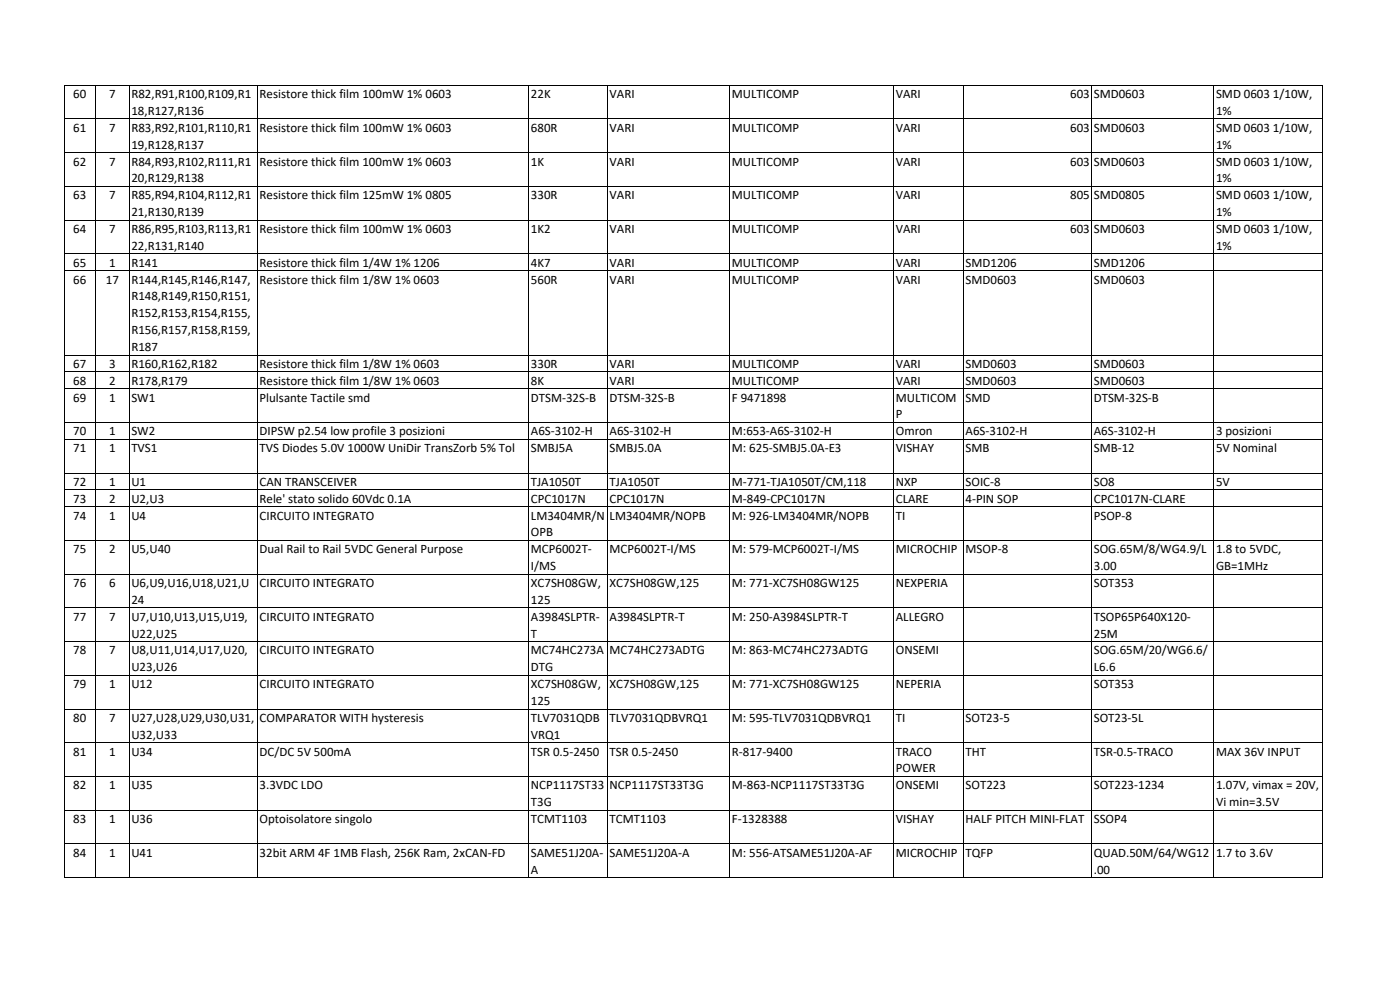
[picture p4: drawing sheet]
<svg xmlns="http://www.w3.org/2000/svg" width="420mm" height="297mm" viewBox="0 0 420 297" stroke-linecap="round" stroke-linejoin="round" font-family="sans-serif">
<defs><g id="words">
<g font-size="3.9">
<text x="22" y="29.4">60</text>
<text x="32.7" y="29.4">7</text>
<text x="39.4" y="29.4">R82,R91,R100,R109,R1</text>
<text x="77.9" y="29.4">Resistore thick film 100mW 1% 0603</text>
<text x="159.3" y="29.4">22K</text>
<text x="183" y="29.4">VARI</text>
<text x="219.6" y="29.4">MULTICOMP</text>
<text x="268.9" y="29.4">VARI</text>
<text x="321.2" y="29.4">603 SMD0603</text>
<text x="365" y="29.4">SMD 0603</text>
<text x="382" y="29.4">1/10W,</text>
<text x="39.4" y="34.5">18,R127,R136</text>
<text x="364.9" y="34.5">1%</text>
<text x="22" y="39.5">61</text>
<text x="32.7" y="39.5">7</text>
<text x="39.4" y="39.5">R83,R92,R101,R110,R1</text>
<text x="77.9" y="39.5">Resistore thick film 100mW 1% 0603</text>
<text x="159.3" y="39.5">680R</text>
<text x="183" y="39.5">VARI</text>
<text x="219.6" y="39.5">MULTICOMP</text>
<text x="268.9" y="39.5">VARI</text>
<text x="321.2" y="39.5">603 SMD0603</text>
<text x="365" y="39.5">SMD 0603</text>
<text x="382" y="39.5">1/10W,</text>
<text x="39.4" y="44.6">19,R128,R137</text>
<text x="364.9" y="44.6">1%</text>
<text x="22" y="49.7">62</text>
<text x="32.7" y="49.7">7</text>
<text x="39.4" y="49.7">R84,R93,R102,R111,R1</text>
<text x="77.9" y="49.7">Resistore thick film 100mW 1% 0603</text>
<text x="159.3" y="49.7">1K</text>
<text x="183" y="49.7">VARI</text>
<text x="219.6" y="49.7">MULTICOMP</text>
<text x="268.9" y="49.7">VARI</text>
<text x="321.2" y="49.7">603 SMD0603</text>
<text x="365" y="49.7">SMD 0603</text>
<text x="382" y="49.7">1/10W,</text>
<text x="22" y="59.8">63</text>
<text x="32.7" y="59.8">7</text>
<text x="39.4" y="54.7">20,R129,R138</text>
<text x="39.4" y="59.8">R85,R94,R104,R112,R1</text>
<text x="77.9" y="59.8">Resistore thick film 125mW 1% 0805</text>
<text x="159.3" y="59.8">330R</text>
<text x="183" y="59.8">VARI</text>
<text x="219.6" y="59.8">MULTICOMP</text>
<text x="268.9" y="59.8">VARI</text>
<text x="321.2" y="59.8">805 SMD0805</text>
<text x="364.9" y="54.7">1%</text>
<text x="365" y="59.8">SMD 0603</text>
<text x="382" y="59.8">1/10W,</text>
<text x="39.4" y="64.8">21,R130,R139</text>
<text x="364.9" y="64.8">1%</text>
<text x="22" y="69.9">64</text>
<text x="32.7" y="69.9">7</text>
<text x="39.4" y="69.9">R86,R95,R103,R113,R1</text>
<text x="77.9" y="69.9">Resistore thick film 100mW 1% 0603</text>
<text x="159.3" y="69.9">1K2</text>
<text x="183" y="69.9">VARI</text>
<text x="219.6" y="69.9">MULTICOMP</text>
<text x="268.9" y="69.9">VARI</text>
<text x="321.2" y="69.9">603 SMD0603</text>
<text x="365" y="69.9">SMD 0603</text>
<text x="382" y="69.9">1/10W,</text>
<text x="39.4" y="75">22,R131,R140</text>
<text x="364.9" y="75">1%</text>
<text x="22" y="80">65</text>
<text x="32.7" y="80">1</text>
<text x="39.4" y="80">R141</text>
<text x="77.9" y="80">Resistore thick film 1/4W 1% 1206</text>
<text x="159.3" y="80">4K7</text>
<text x="183" y="80">VARI</text>
<text x="219.6" y="80">MULTICOMP</text>
<text x="268.9" y="80">VARI</text>
<text x="289.8" y="80">SMD1206</text>
<text x="328.3" y="80">SMD1206</text>
<text x="22" y="85.1">66</text>
<text x="31.8" y="85.1">17</text>
<text x="39.4" y="85.1">R144,R145,R146,R147,</text>
<text x="77.9" y="85.1">Resistore thick film 1/8W 1% 0603</text>
<text x="159.3" y="85.1">560R</text>
<text x="183" y="85.1">VARI</text>
<text x="219.6" y="85.1">MULTICOMP</text>
<text x="268.9" y="85.1">VARI</text>
<text x="289.8" y="85.1">SMD0603</text>
<text x="328.3" y="85.1">SMD0603</text>
<text x="39.4" y="90.1">R148,R149,R150,R151,</text>
<text x="39.4" y="95.2">R152,R153,R154,R155,</text>
<text x="39.4" y="100.2">R156,R157,R158,R159,</text>
<text x="39.4" y="105.3">R187</text>
<text x="22" y="110.4">67</text>
<text x="32.7" y="110.4">3</text>
<text x="39.4" y="110.4">R160,R162,R182</text>
<text x="77.9" y="110.4">Resistore thick film 1/8W 1% 0603</text>
<text x="159.3" y="110.4">330R</text>
<text x="183" y="110.4">VARI</text>
<text x="219.6" y="110.4">MULTICOMP</text>
<text x="268.9" y="110.4">VARI</text>
<text x="289.8" y="110.4">SMD0603</text>
<text x="328.3" y="110.4">SMD0603</text>
<text x="22" y="115.4">68</text>
<text x="32.7" y="115.4">2</text>
<text x="39.4" y="115.4">R178,R179</text>
<text x="77.9" y="115.4">Resistore thick film 1/8W 1% 0603</text>
<text x="159.3" y="115.4">8K</text>
<text x="183" y="115.4">VARI</text>
<text x="219.6" y="115.4">MULTICOMP</text>
<text x="268.9" y="115.4">VARI</text>
<text x="289.8" y="115.4">SMD0603</text>
<text x="328.3" y="115.4">SMD0603</text>
<text x="22" y="120.5">69</text>
<text x="32.7" y="120.5">1</text>
<text x="39.4" y="120.5">SW1</text>
<text x="77.9" y="120.5">Plulsante Tactile smd</text>
<text x="159.3" y="120.5">DTSM‐32S‐B</text>
<text x="183" y="120.5">DTSM‐32S‐B</text>
<text x="219.6" y="120.5">F 9471898</text>
<text x="268.9" y="125.5">P</text>
<text x="268.9" y="120.5">MULTICOM</text>
<text x="289.8" y="120.5">SMD</text>
<text x="328.3" y="120.5">DTSM‐32S‐B</text>
<text x="22" y="130.6">70</text>
<text x="32.7" y="130.6">1</text>
<text x="39.4" y="130.6">SW2</text>
<text x="77.9" y="130.6">DIPSW p2.54 low profile 3 posizioni</text>
<text x="159.3" y="130.6">A6S‐3102‐H</text>
<text x="183" y="130.6">A6S‐3102‐H</text>
<text x="219.6" y="130.6">M:653‐A6S‐3102‐H</text>
<text x="268.9" y="130.6">Omron</text>
<text x="289.8" y="130.6">A6S‐3102‐H</text>
<text x="328.3" y="130.6">A6S‐3102‐H</text>
<text x="364.9" y="130.6">3 posizioni</text>
<text x="22" y="135.7">71</text>
<text x="32.7" y="135.7">1</text>
<text x="39.4" y="135.7">TVS1</text>
<text x="77.9" y="135.7">TVS Diodes 5.0V 1000W UniDir TransZorb 5% Tol</text>
<text x="159.3" y="135.7">SMBJ5A</text>
<text x="183" y="135.7">SMBJ5.0A</text>
<text x="219.6" y="135.7">M: 625‐SMBJ5.0A‐E3</text>
<text x="268.8" y="135.7">VISHAY</text>
<text x="289.8" y="135.7">SMB</text>
<text x="328.3" y="135.7">SMB‐12</text>
<text x="364.9" y="135.7">5V Nominal</text>
<text x="22" y="145.8">72</text>
<text x="32.7" y="145.8">1</text>
<text x="39.4" y="145.8">U1</text>
<text x="77.9" y="145.8">CAN TRANSCEIVER</text>
<text x="159.3" y="145.8">TJA1050T</text>
<text x="183" y="145.8">TJA1050T</text>
<text x="219.6" y="145.8">M‐771‐TJA1050T/CM,118</text>
<text x="268.9" y="145.8">NXP</text>
<text x="289.8" y="145.8">SOIC‐8</text>
<text x="328.3" y="145.8">SO8</text>
<text x="364.9" y="145.8">5V</text>
<text x="22" y="150.8">73</text>
<text x="22" y="155.9">74</text>
<text x="32.7" y="150.8">2</text>
<text x="32.7" y="155.9">1</text>
<text x="39.4" y="150.8">U2,U3</text>
<text x="39.4" y="155.9">U4</text>
<text x="77.9" y="155.9">CIRCUITO INTEGRATO</text>
<text x="77.9" y="150.8">Rele' stato solido 60Vdc 0.1A</text>
<text x="159.3" y="155.9">LM3404MR/N</text>
<text x="159.3" y="150.8">CPC1017N</text>
<text x="183" y="155.9">LM3404MR/NOPB</text>
<text x="183" y="150.8">CPC1017N</text>
<text x="219.6" y="155.9">M: 926‐LM3404MR/NOPB</text>
<text x="219.6" y="150.8">M‐849‐CPC1017N</text>
<text x="268.9" y="150.8">CLARE</text>
<text x="268.9" y="155.9">TI</text>
<text x="289.8" y="150.8">4‐PIN SOP</text>
<text x="328.3" y="150.8">CPC1017N‐CLARE</text>
<text x="328.3" y="155.9">PSOP‐8</text>
<text x="159.3" y="161">OPB</text>
<text x="22" y="166">75</text>
<text x="32.7" y="166">2</text>
<text x="39.4" y="166">U5,U40</text>
<text x="77.9" y="166">Dual Rail to Rail 5VDC General Purpose</text>
<text x="159.3" y="166">MCP6002T‐</text>
<text x="183" y="166">MCP6002T‐I/MS</text>
<text x="219.6" y="166">M: 579‐MCP6002T‐I/MS</text>
<text x="268.8" y="166">MICROCHIP MSOP‐8</text>
<text x="328.3" y="166">SOG.65M/8/WG4.9/L</text>
<text x="364.9" y="166">1.8 to 5VDC,</text>
<text x="159.3" y="171.1">I/MS</text>
<text x="328.3" y="171.1">3.00</text>
<text x="364.9" y="171.1">GB=1MHz</text>
<text x="22" y="176.1">76</text>
<text x="32.7" y="176.1">6</text>
<text x="39.4" y="176.1">U6,U9,U16,U18,U21,U</text>
<text x="77.9" y="176.1">CIRCUITO INTEGRATO</text>
<text x="159.3" y="176.1">XC7SH08GW,</text>
<text x="183" y="176.1">XC7SH08GW,125</text>
<text x="219.6" y="176.1">M: 771‐XC7SH08GW125</text>
<text x="268.9" y="176.1">NEXPERIA</text>
<text x="328.3" y="176.1">SOT353</text>
<text x="39.4" y="181.2">24</text>
<text x="159.3" y="181.2">125</text>
<text x="22" y="186.2">77</text>
<text x="32.7" y="186.2">7</text>
<text x="39.4" y="191.3">U22,U25</text>
<text x="39.4" y="186.2">U7,U10,U13,U15,U19,</text>
<text x="77.9" y="186.2">CIRCUITO INTEGRATO</text>
<text x="159.3" y="191.3">T</text>
<text x="159.3" y="186.2">A3984SLPTR‐</text>
<text x="183" y="186.2">A3984SLPTR‐T</text>
<text x="219.6" y="186.2">M: 250‐A3984SLPTR‐T</text>
<text x="268.8" y="186.2">ALLEGRO</text>
<text x="328.3" y="186.2">TSOP65P640X120‐</text>
<text x="328.3" y="191.3">25M</text>
<text x="22" y="196.4">78</text>
<text x="32.7" y="196.4">7</text>
<text x="39.4" y="196.4">U8,U11,U14,U17,U20,</text>
<text x="77.9" y="196.4">CIRCUITO INTEGRATO</text>
<text x="159.3" y="196.4">MC74HC273A</text>
<text x="183" y="196.4">MC74HC273ADTG</text>
<text x="219.6" y="196.4">M: 863‐MC74HC273ADTG</text>
<text x="268.9" y="196.4">ONSEMI</text>
<text x="328.3" y="196.4">SOG.65M/20/WG6.6/</text>
<text x="39.4" y="201.4">U23,U26</text>
<text x="159.3" y="201.4">DTG</text>
<text x="328.3" y="201.4">L6.6</text>
<text x="22" y="206.5">79</text>
<text x="32.7" y="206.5">1</text>
<text x="39.4" y="206.5">U12</text>
<text x="77.9" y="206.5">CIRCUITO INTEGRATO</text>
<text x="159.3" y="206.5">XC7SH08GW,</text>
<text x="183" y="206.5">XC7SH08GW,125</text>
<text x="219.6" y="206.5">M: 771‐XC7SH08GW125</text>
<text x="268.9" y="206.5">NEPERIA</text>
<text x="328.3" y="206.5">SOT353</text>
<text x="159.3" y="211.5">125</text>
<text x="22" y="216.6">80</text>
<text x="32.7" y="216.6">7</text>
<text x="39.4" y="221.7">U32,U33</text>
<text x="39.4" y="216.6">U27,U28,U29,U30,U31,</text>
<text x="77.9" y="216.6">COMPARATOR WITH hysteresis</text>
<text x="159.3" y="221.7">VRQ1</text>
<text x="159.3" y="216.6">TLV7031QDB</text>
<text x="183" y="216.6">TLV7031QDBVRQ1</text>
<text x="219.6" y="216.6">M: 595‐TLV7031QDBVRQ1</text>
<text x="268.8" y="216.6">TI</text>
<text x="289.8" y="216.6">SOT23‐5</text>
<text x="328.3" y="216.6">SOT23‐5L</text>
<text x="22" y="226.7">81</text>
<text x="32.7" y="226.7">1</text>
<text x="39.4" y="226.7">U34</text>
<text x="77.9" y="226.7">DC/DC 5V 500mA</text>
<text x="159.3" y="226.7">TSR 0.5‐2450</text>
<text x="183" y="226.7">TSR 0.5‐2450</text>
<text x="219.6" y="226.7">R‐817‐9400</text>
<text x="268.9" y="226.7">TRACO</text>
<text x="289.8" y="226.7">THT</text>
<text x="328.3" y="226.7">TSR‐0.5‐TRACO</text>
<text x="364.9" y="226.7">MAX 36V INPUT</text>
<text x="268.9" y="231.8">POWER</text>
<text x="22" y="236.8">82</text>
<text x="32.7" y="236.8">1</text>
<text x="39.4" y="236.8">U35</text>
<text x="77.9" y="236.8">3.3VDC LDO</text>
<text x="159.3" y="236.8">NCP1117ST33</text>
<text x="183" y="236.8">NCP1117ST33T3G</text>
<text x="219.6" y="236.8">M‐863‐NCP1117ST33T3G</text>
<text x="268.9" y="236.8">ONSEMI</text>
<text x="289.8" y="236.8">SOT223</text>
<text x="328.3" y="236.8">SOT223‐1234</text>
<text x="365" y="236.8">1.07V, vimax = 20V,</text>
<text x="159.3" y="241.9">T3G</text>
<text x="364.9" y="241.9">Vi min=3.5V</text>
<text x="22" y="247">83</text>
<text x="32.7" y="247">1</text>
<text x="39.4" y="247">U36</text>
<text x="77.9" y="247">Optoisolatore singolo</text>
<text x="159.3" y="247">TCMT1103</text>
<text x="182.9" y="247">TCMT1103</text>
<text x="219.6" y="247">F‐1328388</text>
<text x="268.9" y="247">VISHAY</text>
<text x="289.8" y="247">HALF PITCH MINI‐FLAT</text>
<text x="328.3" y="247">SSOP4</text>
<text x="22" y="257.1">84</text>
<text x="32.7" y="257.1">1</text>
<text x="39.4" y="257.1">U41</text>
<text x="77.9" y="257.1">32bit ARM 4F 1MB Flash, 256K Ram, 2xCAN‐FD</text>
<text x="159.3" y="257.1">SAME51J20A‐</text>
<text x="183" y="257.1">SAME51J20A‐A</text>
<text x="219.6" y="257.1">M: 556‐ATSAME51J20A‐AF</text>
<text x="268.8" y="257.1">MICROCHIP TQFP</text>
<text x="328.3" y="257.1">QUAD.50M/64/WG12</text>
<text x="364.9" y="257.1">1.7 to 3.6V</text>
<text x="159.3" y="262.1">A</text>
<text x="328.3" y="262.1">.00</text>
</g>
</g></defs>
<g fill="none" stroke="#000" stroke-width=".3">
<path d="M19.2 25.6v237.8M19.3 25.6h377.6M19.3 35.7h377.6M28.6 25.6v237.8M38.8 25.6v237.8M77.2 25.6v237.8M158.7 25.6v237.8M182.3 25.6v237.8M219 25.6v237.8M268.2 25.6v237.8M289.1 25.6v237.8M327.6 25.6v237.8"/>
<path d="M364.3 25.6v237.8M396.9 25.6v237.8M19.3 45.8h377.6M19.3 55.9h377.6M19.3 66.1h377.6M19.3 76.2h377.6M19.3 81.2h377.6M19.3 106.5h377.6M19.3 111.6h377.6M19.3 116.6h377.6M19.3 126.8h377.6M19.3 131.8h377.6"/>
<path d="M19.3 141.9h377.6M19.3 147h377.6M19.3 152.1h377.6M19.3 162.2h377.6M19.3 172.3h377.6M19.3 182.4h377.6M19.3 192.5h377.6M19.3 202.6h377.6M19.3 212.8h377.6M19.3 222.9h377.6M19.3 233h377.6M19.3 243.1h377.6"/>
<path d="M19.3 253.2h377.6M19.3 263.3h377.6"/>
</g>
<use href="#words"/>
</svg>
